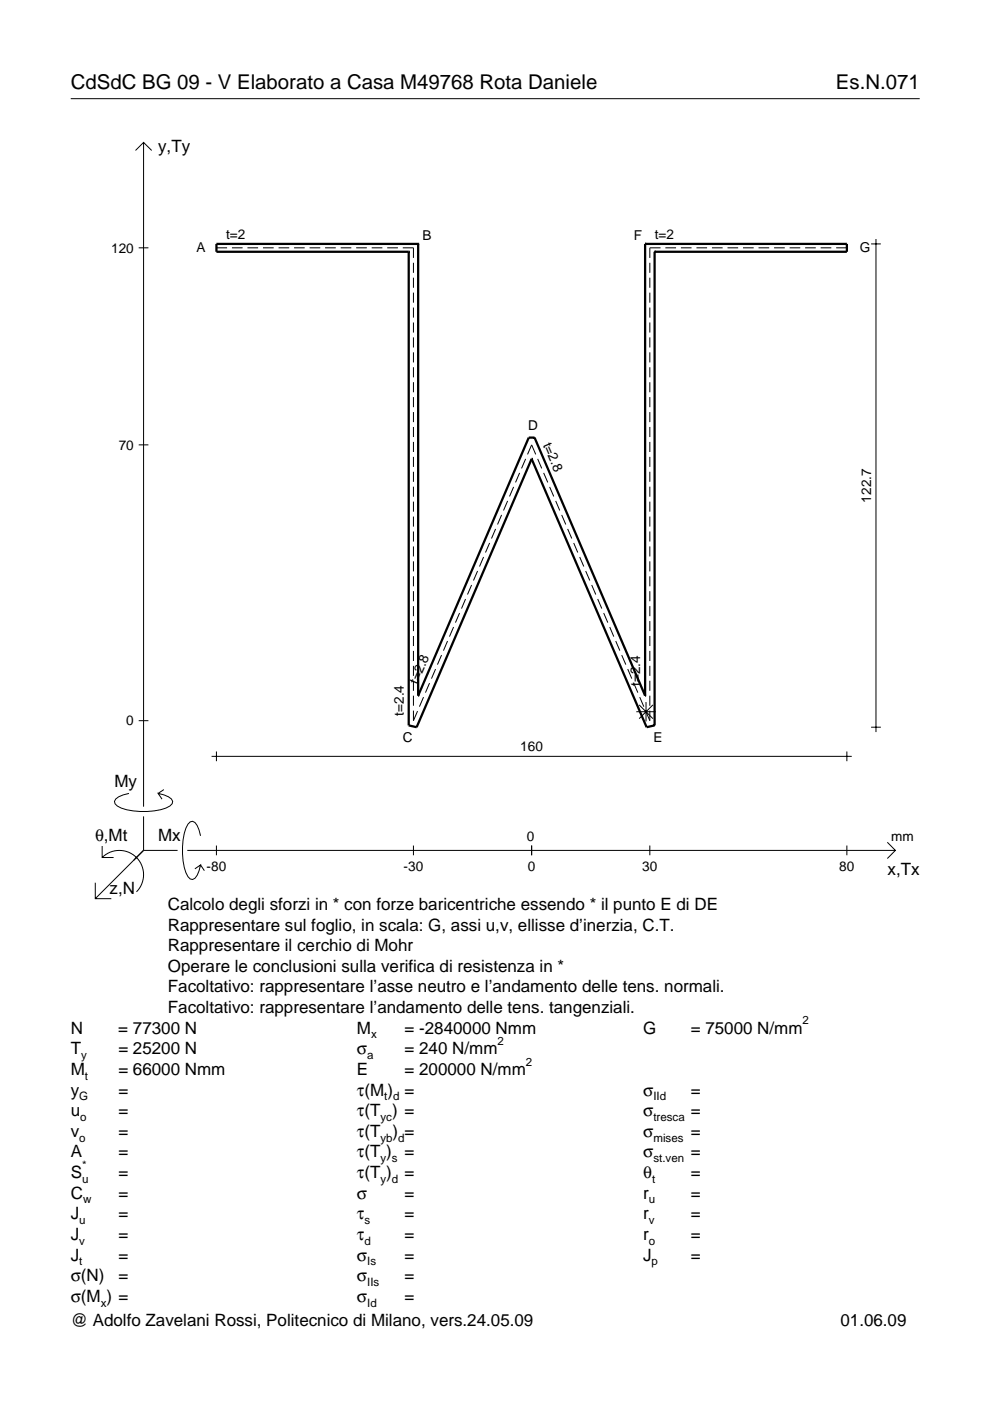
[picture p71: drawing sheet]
<svg xmlns="http://www.w3.org/2000/svg" width="210mm" height="297mm" viewBox="0 0 210 297" stroke-linecap="round" stroke-linejoin="round" font-family="sans-serif">
<defs><g id="words">
<g font-size="4.3">
<text x="15" y="18.9">CdSdC BG 09 - V Elaborato a Casa M49768 Rota Daniele</text>
<text x="177.2" y="18.9">Es.N.071</text>
</g>
<g font-size="3.6">
<text x="33.5" y="32.3">y,Ty</text>
<text x="24.3" y="166.9">My</text>
<text x="20.1" y="178.2">θ,Mt</text>
<text x="33.5" y="178.2">Mx</text>
<text x="188.2" y="185.5">x,Tx</text>
<text x="23.2" y="189.6">z,N</text>
<text x="35.6" y="192.9">Calcolo degli sforzi in * con forze baricentriche essendo * il punto E di DE</text>
<text x="35.6" y="197.3">Rappresentare sul foglio, in scala: G, assi u,v, ellisse d’inerzia, C.T.</text>
<text x="35.6" y="201.7">Rappresentare il cerchio di Mohr</text>
<text x="35.6" y="206">Operare le conclusioni sulla verifica di resistenza in *</text>
<text x="35.6" y="210.4">Facoltativo: rappresentare l’asse neutro e l’andamento delle tens. normali.</text>
<text x="35.6" y="214.8">Facoltativo: rappresentare l’andamento delle tens. tangenziali.</text>
<text x="15" y="219.2">N</text>
<text x="25.1" y="219.2">= 77300 N</text>
<text x="75.7" y="219.2">M</text>
<text x="85.8" y="219.2">= -2840000 Nmm</text>
<text x="136.4" y="219.2">G</text>
<text x="146.5" y="219.2">= 75000 N/mm</text>
<text x="15" y="223.5">T</text>
<text x="15" y="227.9">M</text>
<text x="25.1" y="223.5">= 25200 N</text>
<text x="25.1" y="227.9">= 66000 Nmm</text>
<text x="75.7" y="223.5">σ</text>
<text x="75.7" y="227.9">E</text>
<text x="85.8" y="223.5">= 240 N/mm</text>
<text x="85.8" y="227.9">= 200000 N/mm</text>
<text x="15" y="232.3">y</text>
<text x="25.1" y="232.3">=</text>
<text x="75.7" y="232.3">τ(M ) =</text>
<text x="136.4" y="232.3">σ</text>
<text x="146.5" y="232.3">=</text>
<text x="15" y="236.7">u</text>
<text x="25.1" y="236.7">=</text>
<text x="75.7" y="236.7">τ(T ) =</text>
<text x="136.4" y="236.7">σ</text>
<text x="146.5" y="236.7">=</text>
<text x="15" y="241">v</text>
<text x="15" y="245.4">A</text>
<text x="25.1" y="241">=</text>
<text x="25.1" y="245.4">=</text>
<text x="75.7" y="245.4">τ(T )</text>
<text x="75.7" y="241">τ(T</text>
<text x="83.3" y="241">) =</text>
<text x="85.8" y="245.4">=</text>
<text x="136.4" y="241">σ</text>
<text x="136.4" y="245.4">σ</text>
<text x="146.5" y="241">=</text>
<text x="146.5" y="245.4">=</text>
<text x="15" y="249.8">S</text>
<text x="25.1" y="249.8">=</text>
<text x="75.7" y="249.8">τ(T )</text>
<text x="85.8" y="249.8">=</text>
<text x="136.4" y="249.8">θ</text>
<text x="146.5" y="249.8">=</text>
<text x="15" y="254.2">C</text>
<text x="25.1" y="254.2">=</text>
<text x="75.7" y="254.2">σ</text>
<text x="85.8" y="254.2">=</text>
<text x="136.4" y="254.2">r</text>
<text x="146.5" y="254.2">=</text>
<text x="15" y="258.5">J</text>
<text x="15" y="262.9">J</text>
<text x="25.1" y="258.5">=</text>
<text x="25.1" y="262.9">=</text>
<text x="75.7" y="258.5">τ</text>
<text x="75.7" y="262.9">τ</text>
<text x="85.8" y="258.5">=</text>
<text x="85.8" y="262.9">=</text>
<text x="136.4" y="258.5">r</text>
<text x="136.4" y="262.9">r</text>
<text x="146.5" y="258.5">=</text>
<text x="146.5" y="262.9">=</text>
<text x="15" y="267.3">J</text>
<text x="25.1" y="267.3">=</text>
<text x="75.7" y="267.3">σ</text>
<text x="85.8" y="267.3">=</text>
<text x="136.4" y="267.3">J</text>
<text x="146.5" y="267.3">=</text>
<text x="15" y="271.7">σ(N)</text>
<text x="25.1" y="271.7">=</text>
<text x="75.7" y="271.7">σ</text>
<text x="85.8" y="271.7">=</text>
<text x="15" y="281.2">@ Adolfo Zavelani Rossi, Politecnico di Milano, vers.24.05.09</text>
<text x="15" y="276">σ(M ) =</text>
<text x="75.7" y="276">σ</text>
<text x="85.8" y="276">=</text>
<text x="178.2" y="281.2">01.06.09</text>
</g>
<g font-size="2.9">
<text x="23.6" y="53.5">120</text>
<text x="41.6" y="53.4">A</text>
<text x="47.9" y="50.7">t=2</text>
<text x="89.5" y="50.8">B</text>
<text x="134.4" y="50.8">F</text>
<text x="138.8" y="50.7">t=2</text>
<text x="182.3" y="53.4">G</text>
<text x="25.2" y="95.3">70</text>
<text x="112" y="91.2">D</text>
<text x="115.1" y="94.3" transform="rotate(67 115.1 94.3)">t=2.8</text>
<text x="184.7" y="106.5" transform="rotate(-90 184.7 106.5)">122.7</text>
<text x="88.5" y="145.2" transform="rotate(-67 88.5 145.2)">t=2.8</text>
<text x="135.7" y="145.4" transform="rotate(-90 135.7 145.4)">t=2.4</text>
<text x="26.8" y="153.8">0</text>
<text x="85.6" y="151.7" transform="rotate(-90 85.6 151.7)">t=2.4</text>
<text x="85.4" y="157.4">C</text>
<text x="110.3" y="159.3">160</text>
<text x="138.6" y="157.4">E</text>
<text x="111.7" y="178.2">0</text>
<text x="189" y="178.2">mm</text>
<text x="43.8" y="184.7">-80</text>
<text x="85.6" y="184.7">-30</text>
<text x="111.9" y="184.7">0</text>
<text x="136.2" y="184.7">30</text>
<text x="178" y="184.7">80</text>
</g>
<g font-size="2.4">
<text x="78.7" y="220.2">x</text>
<text x="105.5" y="221.5">2</text>
<text x="170.2" y="217.2">2</text>
<text x="17.2" y="224.5">y</text>
<text x="77.9" y="224.5">a</text>
<text x="111.5" y="225.9">2</text>
<text x="16.8" y="233.3">G</text>
<text x="18" y="228.9">t</text>
<text x="81.5" y="233.3">t d</text>
<text x="138.5" y="233.3">IId</text>
<text x="17" y="237.7">o</text>
<text x="80.7" y="237.7">yc</text>
<text x="138.5" y="237.7">tresca</text>
<text x="16.8" y="242">o</text>
<text x="80.7" y="242">yb d</text>
<text x="138.5" y="242">mises</text>
<text x="17.4" y="250.8">u</text>
<text x="17.4" y="247.8">*</text>
<text x="80.7" y="246.4">y s</text>
<text x="80.7" y="250.8">y d</text>
<text x="138.2" y="250.8">t</text>
<text x="138.5" y="246.4">st.ven</text>
<text x="17.6" y="255.2">w</text>
<text x="137.6" y="255.2">u</text>
<text x="16.8" y="259.5">u</text>
<text x="16.8" y="263.9">v</text>
<text x="77.3" y="259.5">s</text>
<text x="77.3" y="263.9">d</text>
<text x="137.6" y="259.5">v</text>
<text x="137.6" y="263.9">o</text>
<text x="16.8" y="268.3">t</text>
<text x="77.9" y="268.3">Is</text>
<text x="138.2" y="268.3">p</text>
<text x="77.9" y="272.7">IIs</text>
<text x="21.4" y="277">x</text>
<text x="77.9" y="277">Id</text>
</g>
</g></defs>
<g fill="none" stroke="#000" stroke-width=".21">
<path d="M15 20.9h180M28.7 31.9l1.7-1.7 1.8 1.7M30.4 30.2v140.8M29.4 52.5h2.1M45.9 52.5h2.2M49.2 52.5h2.2M52.5 52.5h2.2M55.8 52.5h2.2M59.1 52.5h2.2M62.3 52.5h2.3M65.6 52.5h2.3M68.9 52.5h2.3"/>
<path d="M72.2 52.5h2.3M75.5 52.5h2.3M78.8 52.5h2.3M82.1 52.5h2.3M85.4 52.5h2.3v2.2M87.7 55.7v2.1M87.7 58.9v2.1M137.8 55.7v2.1M137.8 58.9v2.1M140 52.5h-2.2v2.2M141.1 52.5h2.2M144.4 52.5h2.2"/>
<path d="M147.7 52.5h2.2M150.9 52.5h2.3M154.2 52.5h2.3M157.5 52.5h2.3M160.8 52.5h2.3M164.1 52.5h2.3M167.4 52.5h2.3M170.7 52.5h2.3M174 52.5h2.3M177.3 52.5h2.3M184.7 51.7h2.1M185.7 50.7v104.5"/>
<path d="M87.7 62v2.2M87.7 65.2v2.1M87.7 68.4v2.1M87.7 71.5v2.2M87.7 74.7v2.1M87.7 77.9v2.1M137.8 62v2.2M137.8 65.2v2.1M137.8 68.4v2.1M137.8 71.5v2.2M137.8 74.7v2.1M137.8 77.9v2.1"/>
<path d="M29.4 94.3h2.1M87.7 81v2.2M87.7 84.2v2.1M87.7 87.4v2.1M87.7 90.5v2.2M87.7 93.7v2.1M87.7 96.9v2.1M111.4 97.3l-.8 2M111.8 96.3l.9-2 .9 2M114 97.3l.9 2M137.8 81v2.2M137.8 84.2v2.1"/>
<path d="M137.8 87.4v2.1M137.8 90.5v2.2M137.8 93.7v2.1M137.8 96.9v2.1M87.7 100v2.2M87.7 103.2v2.1M87.7 106.4v2.1M87.7 109.5v2.2M87.7 112.7v2.1M87.7 115.9v2.1M87.7 119v2.2M102.5 118.1l-.8 2"/>
<path d="M103.8 115.1l-.9 2M105.1 112.1l-.9 2.1M106.3 109.2l-.8 2M107.6 106.2l-.8 2M108.9 103.2l-.9 2.1M110.2 100.3l-.9 2M115.3 100.3l.8 2M116.5 103.2l.9 2.1M117.8 106.2l.9 2M119.1 109.2l.9 2M120.4 112.1l.8 2.1M121.6 115.1l.9 2"/>
<path d="M122.9 118.1l.9 2M137.8 100v2.2M137.8 103.2v2.1M137.8 106.4v2.1M137.8 109.5v2.2M137.8 112.7v2.1M137.8 115.9v2.1M137.8 119v2.2M87.7 122.2v2.1M87.7 125.3v2.2M87.7 128.5v2.1M87.7 131.7v2.1"/>
<path d="M87.7 134.8v2.2M87.7 138v2.1M93.6 138.9l-.9 2M94.9 135.9l-.9 2M96.2 132.9l-.9 2.1M97.4 130l-.8 2M98.7 127l-.9 2M100 124l-.9 2.1M101.3 121.1l-.9 2M124.2 121.1l.8 2M125.5 124l.8 2.1M126.7 127l.9 2"/>
<path d="M128 130l.9 2M129.3 132.9l.8 2.1M130.5 135.9l.9 2M131.8 138.9l.9 2M137.8 122.2v2.1M137.8 125.3v2.2M137.8 128.5v2.1M137.8 131.7v2.1M137.8 134.8v2.2M137.8 138v2.1M29.4 152.8h2.1M45.9 159.3v2.1"/>
<path d="M87.7 141.2v2.1M87.7 144.3v2.2M87.7 147.5v2.1M87.7 150.7v2.1l.8-2M89.8 147.8l-.9 2M91.1 144.8l-.9 2.1M92.3 141.9l-.8 2M133.1 141.9l.9 2M134.4 144.8l.8 2.1M134.9 150.9h4.1M135.5 149.5l2.9 2.9M135.6 147.8l.9 2"/>
<path d="M137 148.8v4.2M137.8 141.2v2.1M137.8 144.3v2.2M137.8 147.5v2.1M137.8 150.7v2.1l-.9-2M138.4 149.5l-2.9 2.9M179.6 159.3v2.1M184.7 154.2h2.1M21.7 179.4v2.4h2.4M27.3 168.2a3.6 3.6 0 0 0-3 1.7l.1 .5a5.6 5.6 0 0 0 3.8 1.5 13.4 13.4 0 0 0 7.8-1l.5-.5 .1-.5a3.6 3.6 0 0 0-3.1-1.7l.8 1.2M30.4 173.1v7.2M34.7 167.4l-1.2 .8"/>
<path d="M42.5 177.2a3.6 3.6 0 0 0-1.7-3.1l-.5 .2a5.7 5.7 0 0 0-1.5 3.7 13.3 13.3 0 0 0 1 7.9l.5 .5 .5 .1a3.6 3.6 0 0 0 1.7-3.1l-1.2 .8M44.9 160.4h135.7M45.9 179.3v2M87.7 179.3v2M112.7 179.3v2M137.8 179.3v2M179.6 179.3v2M188.1 178.6l1.7 1.7-1.7 1.7M20.2 187.2v3.3h3.4M21.7 181.8a5.1 5.1 0 0 1 7.2 0 5.1 5.1 0 0 1 0 7.3M30.4 180.3l-10.2 10.2M30.4 180.3h7.2"/>
<path d="M39.7 180.3h150.1M42.5 183.4l.8 1.2"/>
</g>
<g fill="none" stroke="#000" stroke-width=".48">
<path d="M86.7 53.4h.1M86.7 53.4v100.4l1.6 .4 24.4-56.9M88.7 51.7h.1M88.7 51.7h-42.8v1.7h40.8M88.7 51.7v95.8M136.8 51.7h.1M136.8 51.7h42.8v1.7h-40.8M136.8 51.7v95.8M138.8 53.4h.1M138.8 53.4v100.4l-1.7 .4-24.4-56.9M112.7 97.3h.1M88.7 147.5h.1"/>
<path d="M88.7 147.5l23.4-54.7h1.2l23.5 54.7M136.8 147.5h.1"/>
</g>
<use href="#words"/>
</svg>
